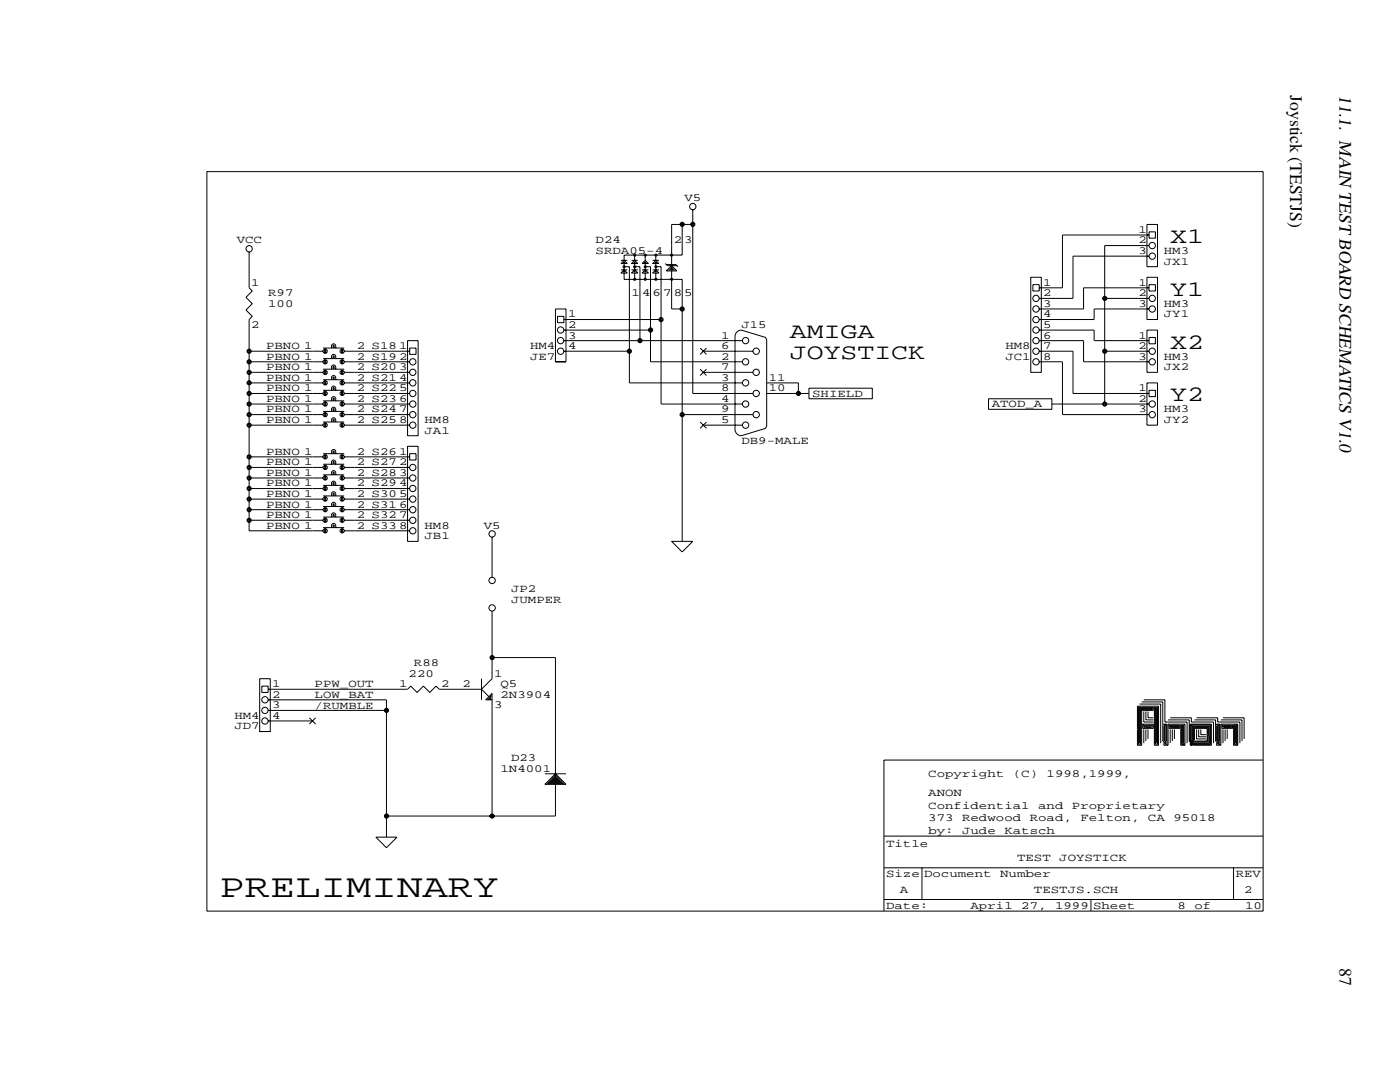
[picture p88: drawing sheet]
<svg xmlns="http://www.w3.org/2000/svg" width="279mm" height="216mm" viewBox="0 0 279 216" stroke-linecap="round" stroke-linejoin="round" font-family="sans-serif">
<defs><g id="words">
<text font-size="6.6" x="43.8" y="179">PRELIMINARY</text>
<g font-size="4.4">
<text x="233.5" y="48.5">X1</text>
<text x="233.5" y="59">Y1</text>
<text x="157.6" y="67.4">AMIGA</text>
<text x="157.6" y="71.7">JOYSTICK</text>
<text x="233.5" y="69.6">X2</text>
<text x="233.5" y="80.1">Y2</text>
</g>
<text font-size="3.6" x="267.4" y="19" transform="rotate(90 267.4 19)">11.1. MAIN TEST BOARD SCHEMATICS V1.0</text>
<g font-size="3.5">
<text x="257.5" y="19.1" transform="rotate(90 257.5 19.1)">Joystick (TESTJS)</text>
<text x="267.4" y="193.2" transform="rotate(90 267.4 193.2)">87</text>
</g>
<g font-size="2.2">
<text x="136.6" y="40.1">V5</text>
<text x="227.2" y="46.5">1</text>
<text x="47.2" y="48.6">VCC</text>
<text x="118.9" y="48.6">D24</text>
<text x="118.9" y="50.7">SRDA05-4</text>
<text x="134.5" y="48.6">2 3</text>
<text x="227.2" y="48.6">2</text>
<text x="227.2" y="50.7">3</text>
<text x="232.3" y="52.8">JX1</text>
<text x="232.3" y="50.7">HM3</text>
<text x="50.1" y="57">1</text>
<text x="53.5" y="59.1">R97</text>
<text x="126" y="59.1">1 4 6 7 8 5</text>
<text x="208.2" y="57">1</text>
<text x="208.2" y="59.1">2</text>
<text x="227.2" y="57">1</text>
<text x="227.2" y="59.1">2</text>
<text x="50.1" y="65.4">2</text>
<text x="53.5" y="61.2">100</text>
<text x="113.4" y="63.3">1</text>
<text x="113.4" y="65.4">2</text>
<text x="148" y="65.4">J15</text>
<text x="208.2" y="61.2">3</text>
<text x="208.2" y="63.3">4</text>
<text x="208.2" y="65.4">5</text>
<text x="227.2" y="61.2">3</text>
<text x="232.3" y="63.3">JY1</text>
<text x="232.3" y="61.2">HM3</text>
<text x="53.1" y="69.7">PBNO 1</text>
<text x="53.1" y="71.8">PBNO 1</text>
<text x="71.2" y="69.7">2 S18</text>
<text x="71.2" y="71.8">2 S19</text>
<text x="79.7" y="69.7">1</text>
<text x="79.7" y="71.8">2</text>
<text x="105.8" y="71.8">JE7</text>
<text x="105.8" y="69.7">HM4</text>
<text x="113.4" y="67.6">3</text>
<text x="113.4" y="69.7">4</text>
<text x="143.9" y="71.8">2</text>
<text x="143.9" y="69.7">6</text>
<text x="143.9" y="67.6">1</text>
<text x="200.7" y="71.8">JC1</text>
<text x="200.7" y="69.7">HM8</text>
<text x="208.2" y="67.6">6</text>
<text x="208.2" y="69.7">7</text>
<text x="208.2" y="71.8">8</text>
<text x="227.2" y="67.6">1</text>
<text x="227.2" y="69.7">2</text>
<text x="227.2" y="71.8">3</text>
<text x="232.3" y="71.8">HM3</text>
<text x="53.1" y="73.9">PBNO 1</text>
<text x="53.1" y="76">PBNO 1</text>
<text x="71.2" y="76">2 S21</text>
<text x="71.2" y="73.9">2 S20</text>
<text x="79.7" y="73.9">3</text>
<text x="79.7" y="76">4</text>
<text x="143.9" y="76">3</text>
<text x="143.9" y="73.9">7</text>
<text x="153.4" y="76">11</text>
<text x="232.3" y="73.9">JX2</text>
<text x="53.1" y="78.1">PBNO 1</text>
<text x="53.1" y="80.2">PBNO 1</text>
<text x="53.1" y="82.3">PBNO 1</text>
<text x="71.2" y="78.1">2 S22</text>
<text x="71.2" y="80.2">2 S23</text>
<text x="71.2" y="82.3">2 S24</text>
<text x="79.7" y="78.1">5</text>
<text x="79.7" y="80.2">6</text>
<text x="79.7" y="82.3">7</text>
<text x="143.9" y="82.3">9</text>
<text x="143.9" y="80.2">4</text>
<text x="143.9" y="78.1">8</text>
<text x="153.4" y="78.1">10</text>
<text x="162.1" y="79.1">SHIELD</text>
<text x="197.9" y="81.3">ATOD_A</text>
<text x="227.2" y="78.1">1</text>
<text x="227.2" y="80.2">2</text>
<text x="227.2" y="82.3">3</text>
<text x="232.3" y="82.3">HM3</text>
<text x="53.1" y="84.4">PBNO 1</text>
<text x="71.2" y="84.4">2 S25</text>
<text x="79.7" y="84.4">8</text>
<text x="84.7" y="86.5">JA1</text>
<text x="84.7" y="84.4">HM8</text>
<text x="143.9" y="84.4">5</text>
<text x="148" y="88.6">DB9-MALE</text>
<text x="232.3" y="84.4">JY2</text>
<text x="53.1" y="90.7">PBNO 1</text>
<text x="53.1" y="92.8">PBNO 1</text>
<text x="53.1" y="95">PBNO 1</text>
<text x="71.2" y="92.8">2 S27</text>
<text x="71.2" y="90.7">2 S26</text>
<text x="71.2" y="95">2 S28</text>
<text x="79.7" y="90.7">1</text>
<text x="79.7" y="92.8">2</text>
<text x="79.7" y="95">3</text>
<text x="53.1" y="97.1">PBNO 1</text>
<text x="53.1" y="99.2">PBNO 1</text>
<text x="53.1" y="101.3">PBNO 1</text>
<text x="71.2" y="97.1">2 S29</text>
<text x="71.2" y="99.2">2 S30</text>
<text x="71.2" y="101.3">2 S31</text>
<text x="79.7" y="97.1">4</text>
<text x="79.7" y="99.2">5</text>
<text x="79.7" y="101.3">6</text>
<text x="53.1" y="103.4">PBNO 1</text>
<text x="53.1" y="105.5">PBNO 1</text>
<text x="71.2" y="103.4">2 S32</text>
<text x="71.2" y="105.5">2 S33</text>
<text x="79.7" y="103.4">7</text>
<text x="79.7" y="105.5">8</text>
<text x="84.7" y="107.6">JB1</text>
<text x="84.7" y="105.5">HM8</text>
<text x="96.5" y="105.5">V5</text>
<text x="102" y="118.1">JP2</text>
<text x="102" y="120.3">JUMPER</text>
<text x="54.3" y="137.1">1</text>
<text x="62.8" y="137.2">PPW_OUT</text>
<text x="79.7" y="137.1">1</text>
<text x="81.5" y="135">220</text>
<text x="82.6" y="132.9">R88</text>
<text x="88.1" y="137.1">2</text>
<text x="92.3" y="137.1">2</text>
<text x="98.6" y="135">1</text>
<text x="99.9" y="137.1">Q5</text>
<text x="46.8" y="143.4">HM4</text>
<text x="54.3" y="139.2">2</text>
<text x="54.3" y="141.3">3</text>
<text x="54.3" y="143.4">4</text>
<text x="62.8" y="139.3">LOW_BAT</text>
<text x="62.8" y="141.4">/RUMBLE</text>
<text x="98.6" y="141.3">3</text>
<text x="99.9" y="139.2">2N3904</text>
<text x="46.8" y="145.5">JD7</text>
<text x="99.9" y="154">1N4001</text>
<text x="102" y="151.9">D23</text>
<text x="185.3" y="155">Copyright</text>
<text x="202.1" y="155">(C)</text>
<text x="208.9" y="155">1998,1999,</text>
<text x="185.3" y="161.4">Confidential</text>
<text x="185.3" y="158.8">ANON</text>
<text x="207.2" y="161.4">and</text>
<text x="213.9" y="161.4">Proprietary</text>
<text x="185.3" y="166.4">by:</text>
<text x="185.3" y="163.9">373</text>
<text x="192" y="166.4">Jude</text>
<text x="192" y="163.9">Redwood</text>
<text x="200.4" y="166.4">Katsch</text>
<text x="205.5" y="163.9">Road,</text>
<text x="215.6" y="163.9">Felton,</text>
<text x="229.1" y="163.9">CA</text>
<text x="234.2" y="163.9">95018</text>
<text x="176.8" y="168.9">Title</text>
<text x="203" y="171.9">TEST</text>
<text x="211.4" y="171.9">JOYSTICK</text>
<text x="176.8" y="175.1">Size Document</text>
<text x="179.6" y="178.2">A</text>
<text x="199.6" y="175.1">Number</text>
<text x="206.3" y="178.2">TESTJS.SCH</text>
<text x="246.6" y="175.1">REV</text>
<text x="248.3" y="178.2">2</text>
<text x="176.8" y="181.4">Date:</text>
<text x="193.7" y="181.4">April</text>
<text x="203.8" y="181.4">27,</text>
<text x="210.6" y="181.4">1999 Sheet</text>
<text x="235" y="181.4">8</text>
<text x="238.4" y="181.4">of</text>
<text x="248.5" y="181.4">10</text>
</g>
</g></defs>
<g fill="none" stroke="#000" stroke-width=".2">
<path d="M41.3 34.2h210.8v147.6h-210.8zM49.7 50.3v7.1l.7 .7-1.3 1.2 1.3 1.3-1.3 1.3 1.3 1.2-.7 .7v42.1h14.8M123.9 52h1.3M123.9 52.6l.7-.6 .6 .6zM123.9 53.8h1.3M123.9 54.5l.7-.7 .6 .7zM124.3 52.4h.5M124.3 54.3h.5M124.6 52.2h.1M124.6 54.1h.1M124.6 53.2h1v23.2h22.6M124.6 52.6v1.2"/>
<path d="M124.6 54.5v1.2h11.5v52.3M126 52h1.3M126 52.6l.7-.6 .6 .6zM126 53.8h1.3M126 54.5l.7-.7 .6 .7zM126.4 52.4h.5M126.4 54.3h.5M126.7 52.2h.1M126.7 54.1h.1M126.7 53.2h1v14.8M126.7 50.9v1.1M126.7 52.6v1.2"/>
<path d="M126.7 54.5v1.2M128.1 53.8h1.3M128.6 52.4h.4M128.6 54.3h.4M128.8 52.2h.1M128.8 54.1h.1M128.8 53.2h1v19h18.4M128.8 52l.6 .6h-1.3zM128.8 53.8l.6 .7h-1.3zM128.8 50.9v1.1M128.8 52.6v1.2M128.8 54.5v1.2"/>
<path d="M130.2 52h1.3M130.2 52.6l.7-.6 .6 .6zM130.2 53.8h1.3M130.2 54.5l.7-.7 .6 .7zM130.7 52.4h.4M130.7 54.3h.4M130.9 52.2h.1M130.9 54.1h.1M130.9 53.2h1v27.4h16.3M130.9 50.9v1.1M130.9 52.6v1.2M130.9 54.5v1.2"/>
<path d="M132.8 52.6l.4 .4h1.9M133 52.8h1.9l.4 .4M133.4 53.8h1.3M133.6 53.6h.9M133.8 53.4h.4M134 53.2h.1M134 54.1v7.5h2.1M134 53l1.1 1.1h-2.1zM136.1 44.8v6.1h-11.5v1.1M138.3 44.8h-4.3v8.2M138.3 41.8v36.7h12M205.7 55.3h2.1v19h-2.1z"/>
<path d="M206.1 56.8h1.3v1.3h-1.3zM220.5 59.5h8.8M228.9 44.8h2.1v8.4h-2.1zM228.9 55.3h2.1v8.5h-2.1zM229.3 46.9h-17.3v10.5h-4.6M229.3 46.3h1.3v1.2h-1.3zM229.3 56.8h1.3v1.3h-1.3zM229.3 49h-8.8v31.6M229.3 51.1h-15.2v8.4h-6.7M229.3 57.4h-13.1v4.2h-8.8M49.7 70.1h14.8M49.7 72.2h14.8"/>
<path d="M49.7 74.3h14.8M49.7 76.4h14.8M49.7 78.5h14.8M64.5 69.4h4.2M64.5 71.6h4.2M64.5 77.9h4.2M64.5 73.7h4.2M64.5 75.8h4.2M64.5 80h4.2M64.7 70.1h.4M64.7 69.9h.4M64.7 70.3h.4"/>
<path d="M64.7 72.2h.4M64.7 72h.4M64.7 72.4h.4M64.7 74.3h.4M64.7 76.4h.4M64.7 78.5h.4M64.7 74.1h.4M64.7 74.5h.4M64.7 76.2h.4M64.7 76.6h.4M64.7 78.3h.4M64.7 78.7h.4"/>
<path d="M66.2 69.4v-.4a.42 .42 0 0 1 .4-.4 .42 .42 0 0 1 .4 .4v.4M66.2 71.6v-.5a.42 .42 0 0 1 .4-.4 .42 .42 0 0 1 .4 .4v.5M66.2 73.7v-.5a.42 .42 0 0 1 .4-.4 .42 .42 0 0 1 .4 .4v.5M66.2 75.8v-.4a.42 .42 0 0 1 .4-.5 .42 .42 0 0 1 .4 .5v.4M66.2 77.9v-.4a.42 .42 0 0 1 .4-.5 .42 .42 0 0 1 .4 .5v.4M66.2 80v-.4a.42 .42 0 0 1 .4-.5 .42 .42 0 0 1 .4 .5v.4M66.4 69h.4M66.4 69.2h.4M66.4 71.1h.4M66.4 71.3h.4M66.4 79.6h.4M66.4 77.5h.4"/>
<path d="M66.4 73.2h.4M66.4 73.5h.4M66.4 75.4h.4M66.4 75.6h.4M66.4 77.7h.4M66.4 79.8h.4M66.6 68.8h.1M66.6 70.9h.1M66.6 73h.1M66.6 75.1h.1M66.6 77.2h.1M66.6 79.4h.1"/>
<path d="M68.1 70.1h.4M68.1 69.9h.4M68.1 70.3h.4M68.1 72.2h.4M68.1 72h.4M68.1 72.4h.4M68.1 74.3h.4M68.1 76.4h.4M68.1 78.5h.4M68.1 74.1h.4M68.1 74.5h.4M68.1 76.2h.4"/>
<path d="M68.1 76.6h.4M68.1 78.3h.4M68.1 78.7h.4M68.7 70.1h13.1M68.7 72.2h13.1M68.7 74.3h13.1M68.7 76.4h13.1M68.7 78.5h13.1M81.3 68h2.1v18.9h-2.1zM81.8 69.4h1.2v1.3h-1.2zM110.9 61.6h2.1v10.6h-2.1zM111.3 63.1h1.2v1.3h-1.2z"/>
<path d="M112.5 70.1h13.1M112.5 68h35.7M112.5 65.9h17.3M112.5 63.8h19.4M139.7 69.4l1.3 1.3M139.7 73.7l1.3 1.2M140.4 70.1h9.9M140.4 74.3h9.9M141 69.4l-1.3 1.3M141 73.7l-1.3 1.2M152.8 67.4l.2 .6v16.8l-.2 .6M152.8 67.3l-4.8-1.4a1.26 1.26 0 0 0-1.3 1.2v18.6a1.26 1.26 0 0 0 1.3 1.2l4.8-1.4"/>
<path d="M153 76.4h6.3v2.1M153 78.5h8.4M161.4 77.5h12.7v2.1h-12.7zM197.3 79.6h12.6v2.1h-12.6zM207.4 70.1h6.7v8.4h15.2M207.4 72.2h4.6v10.5h17.3M207.4 68h8.8v4.2h13.1M207.4 65.9h11v2.1h10.9M220.5 70.1h8.8M228.9 65.9h2.1v8.4h-2.1zM228.9 76.4h2.1v8.4h-2.1zM229.3 67.3h1.3v1.3h-1.3z"/>
<path d="M229.3 77.9h1.3v1.2h-1.3zM229.3 61.6h-10.9v2.2h-11M49.7 80.6h14.8M49.7 82.7h14.8M49.7 84.8h14.8M49.7 91.2h14.8M49.7 93.3h14.8M49.7 95.4h14.8M49.7 97.5h14.8M49.7 99.6h14.8M64.5 90.5h4.2M64.5 82.1h4.2"/>
<path d="M64.5 84.2h4.2M64.5 92.6h4.2M64.5 94.7h4.2M64.5 96.9h4.2M64.5 99h4.2M64.7 80.6h.4M64.7 82.7h.4M64.7 84.8h.4M64.7 91.2h.4M64.7 93.3h.4M64.7 95.4h.4M64.7 97.5h.4"/>
<path d="M64.7 99.6h.4M64.7 80.4h.4M64.7 80.8h.4M64.7 82.5h.4M64.7 82.9h.4M64.7 84.6h.4M64.7 85h.4M64.7 90.9h.4M64.7 91.4h.4M64.7 93.1h.4M64.7 93.5h.4M64.7 95.2h.4"/>
<path d="M64.7 95.6h.4M64.7 97.3h.4M64.7 97.7h.4M64.7 99.4h.4M64.7 99.8h.4M66.2 82.1v-.4a.42 .42 0 0 1 .4-.4 .42 .42 0 0 1 .4 .4v.4M66.2 84.2v-.4a.42 .42 0 0 1 .4-.4 .42 .42 0 0 1 .4 .4v.4M66.2 90.5v-.4a.42 .42 0 0 1 .4-.4 .42 .42 0 0 1 .4 .4v.4M66.2 92.6v-.4a.42 .42 0 0 1 .4-.4 .42 .42 0 0 1 .4 .4v.4M66.2 94.7v-.4a.42 .42 0 0 1 .4-.4 .42 .42 0 0 1 .4 .4v.4M66.2 96.9v-.5a.42 .42 0 0 1 .4-.4 .42 .42 0 0 1 .4 .4v.5M66.2 99v-.5a.42 .42 0 0 1 .4-.4 .42 .42 0 0 1 .4 .4v.5"/>
<path d="M66.4 81.7h.4M66.4 81.9h.4M66.4 83.8h.4M66.4 84h.4M66.4 90.1h.4M66.4 90.3h.4M66.4 92.2h.4M66.4 92.4h.4M66.4 94.3h.4M66.4 94.5h.4M66.4 96.4h.4M66.4 96.6h.4"/>
<path d="M66.4 98.5h.4M66.4 98.7h.4M66.6 81.5h.1M66.6 83.6h.1M66.6 89.9h.1M66.6 92h.1M66.6 94.1h.1M66.6 96.2h.1M66.6 98.3h.1M68.1 80.6h.4M68.1 82.7h.4M68.1 84.8h.4"/>
<path d="M68.1 91.2h.4M68.1 93.3h.4M68.1 95.4h.4M68.1 97.5h.4M68.1 99.6h.4M68.1 80.4h.4M68.1 80.8h.4M68.1 82.5h.4M68.1 82.9h.4M68.1 84.6h.4M68.1 85h.4M68.1 90.9h.4"/>
<path d="M68.1 91.4h.4M68.1 93.1h.4M68.1 93.5h.4M68.1 95.2h.4M68.1 95.6h.4M68.1 97.3h.4M68.1 97.7h.4M68.1 99.4h.4M68.1 99.8h.4M68.7 80.6h13.1M68.7 82.7h13.1M68.7 84.8h13.1"/>
<path d="M68.7 91.2h13.1M68.7 93.3h13.1M68.7 95.4h13.1M68.7 97.5h13.1M68.7 99.6h13.1M81.3 89.1h2.1v18.9h-2.1zM81.8 90.5h1.2v1.3h-1.2zM136.1 82.7h14.2M139.7 84.2l1.3 1.3M140.4 84.8h7.8M141 84.2l-1.3 1.3M209.9 80.6h19.4"/>
<path d="M49.7 101.7h14.8M49.7 103.8h14.8M64.5 101.1h4.2M64.5 103.2h4.2M64.5 105.3h4.2M64.7 101.7h.4M64.7 103.8h.4M64.7 105.9h.4M64.7 101.5h.4M64.7 101.9h.4M64.7 103.6h.4M64.7 104h.4"/>
<path d="M64.7 105.7h.4M64.7 106.1h.4M66.2 101.1v-.5a.42 .42 0 0 1 .4-.4 .42 .42 0 0 1 .4 .4v.5M66.2 103.2v-.4a.42 .42 0 0 1 .4-.5 .42 .42 0 0 1 .4 .5v.4M66.2 105.3v-.4a.42 .42 0 0 1 .4-.5 .42 .42 0 0 1 .4 .5v.4M66.4 100.6h.4M66.4 100.9h.4M66.4 102.8h.4M66.4 103h.4M66.4 104.9h.4M66.4 105.1h.4M66.6 100.4h.1"/>
<path d="M66.6 102.5h.1M66.6 104.7h.1M68.1 101.7h.4M68.1 103.8h.4M68.1 105.9h.4M68.1 101.5h.4M68.1 101.9h.4M68.1 103.6h.4M68.1 104h.4M68.1 105.7h.4M68.1 106.1h.4M68.7 101.7h13.1"/>
<path d="M68.7 103.8h13.1M68.7 105.9h13.1M98.2 107.2v8M134 108h4.3l-2.2 2.1zM51.8 135.4h2.1v10.6h-2.1zM52.2 136.9h1.3v1.3h-1.3zM53.5 139.6h23.6v27.4M53.5 137.5h27.8l.7-.6 1.2 1.3 1.3-1.3 1.3 1.3 1.2-1.3 .7 .6h8.4M96.1 137.5l1.5 1.5M96.1 135.4v4.2M97.4 139.4h.6M97.6 139.2h.4"/>
<path d="M97.8 139h.2M98 138.8h.1M98.2 131.2h12.7v23.2M98.2 121.9v13.5l-2.1 2.1M98.2 139.6h-1.3l1.3-1.2v24.4M228.3 139.6h4.2v4.5h4.4v4.2M53.5 141.8h23.6M53.5 143.9h8.9M61.7 143.2l1.3 1.3M63 143.2l-1.3 1.3M108.7 154.4h4.3M109.2 156.3h3.3"/>
<path d="M109.4 156.1h2.9M109.6 155.9h2.5M109.8 155.7h2.1M110 155.5h1.7M110.2 155.2h1.3M110.4 155h.9M110.6 154.8h.5M110.9 154.6h.1M110.9 156.5v6.3h-33.8M110.9 154.4l2.1 2.1h-4.3zM227 140.9h4.2v7.8h-.8v-7.6h.6v7.4h-.4v-7.2h.2v7M227 140.9l.8 .9v6.9h-.8z"/>
<path d="M227.4 141.1h2.8v.7h-2.1zM227.4 141.1l-.2 .2v7.2h.4v-6.7l-.2-.3v6.8M227.4 140.5h4.2v7.8M227.8 140.1h4.3v7.8l.8 .8h.2v-4.2h3.4v4.2h-.9v-4h.7v3.8h-.4v-3.6h.2v3.4M227.8 141.3h2.2v.2h-1.9zM228.1 144.5h2.1v.8h-2.1zM228.1 144.5l.6 .6h1.3v-.4h-1.5l-.2 .4 .4-.2h1M228.3 142v2.1h1.9M228.3 145.5v2.8M228.7 142v1.6h1.5M228.7 145.5v2.4M229.1 142v1.2h1.1"/>
<path d="M229.1 145.5v1.9M232.3 147.9v-3h.2v3l.2 .2-.2 .4M232.3 144.5h.6v4l-.2 .2h-.4v-.4l.4-.4v-3.2h-.4zM233.1 143.6h4.2v4.3l.9 .8h3.6v-4.2h-4.3v3.4l.7 .6h3.3v-3.8h-3.7v3.2l.4 .4h3.1v-3.4h-3.3v3l.2 .2h2.9v-3h-2.9v2.8h2.7v-2.6h-2.5v2.4M233.3 144.7h2.1v.6h-2.1zM233.3 144.7l.4 .4h1.5v-.2h-1.5l-.2 .2M233.5 143.2h4.3v.9h4.4v4.2M233.5 145.5v2.8M234 145.5v2.4M234.4 145.5v1.9M237.5 148.3l.5 .4h-.5zM238.4 143.6h4.2v4.3l.8 .8h.3v-4.2h3.3v4.2h-.8v-4h.6v3.8h-.4v-3.6h.2v3.4"/>
<path d="M238.8 143.2h4.2v.9h4.4v4.2M238.8 145.5v1.9h1.9M239.2 145.5v1.5h1.5M239.6 145.5v1.1h1.1M242.8 144.5h.6v4l-.2 .2h-.4v-.4l.4-.4v-3.2h-.4zM242.8 147.9v-3h.2v3l.2 .2-.2 .4M243.7 143.6h4.2v4.3M243.9 144.7h2.1v.6h-2.1zM243.9 144.7l.4 .4h1.5v-.2h-1.5l-.2 .2M244.1 143.2h4.2v4.2M244.1 145.5v2.8M244.5 145.5v2.4"/>
<path d="M244.9 145.5v1.9M252.1 151.7h-75.7v30.1M75 167h4.2l-2.1 2.2zM176.4 179.5h75.7M176.4 173.2h75.7M176.4 166.8h75.7M184 173.2v6.3M217.7 179.5v2.3M246.2 173.2v6.3"/>
<circle cx="49.7" cy="49.6" r=".63"/>
<circle cx="124.5" cy="53.2" r=".21"/>
<circle cx="126.7" cy="50.9" r=".21"/>
<circle cx="126.7" cy="55.7" r=".21"/>
<circle cx="126.7" cy="53.2" r=".21"/>
<circle cx="128.8" cy="50.9" r=".21"/>
<circle cx="128.8" cy="55.7" r=".21"/>
<circle cx="128.8" cy="53.2" r=".21"/>
<circle cx="130.9" cy="50.9" r=".21"/>
<circle cx="130.9" cy="53.2" r=".21"/>
<circle cx="130.9" cy="55.7" r=".21"/>
<circle cx="134" cy="50.9" r=".21"/>
<circle cx="134" cy="55.7" r=".21"/>
<circle cx="136.1" cy="44.8" r=".42"/>
<circle cx="136.1" cy="44.8" r=".21"/>
<circle cx="138.3" cy="44.8" r=".42"/>
<circle cx="138.3" cy="44.8" r=".21"/>
<circle cx="138.3" cy="41.2" r=".63"/>
<circle cx="206.8" cy="59.5" r=".63"/>
<circle cx="220.5" cy="59.5" r=".42"/>
<circle cx="220.5" cy="59.5" r=".21"/>
<circle cx="230" cy="59.5" r=".63"/>
<circle cx="230" cy="51.1" r=".63"/>
<circle cx="230" cy="49" r=".63"/>
<circle cx="49.7" cy="74.3" r=".21"/>
<circle cx="49.7" cy="70.1" r=".21"/>
<circle cx="49.7" cy="72.2" r=".21"/>
<circle cx="49.7" cy="76.4" r=".21"/>
<circle cx="49.7" cy="78.5" r=".21"/>
<circle cx="49.7" cy="72.2" r=".42"/>
<circle cx="49.7" cy="74.3" r=".42"/>
<circle cx="49.7" cy="70.1" r=".42"/>
<circle cx="49.7" cy="78.5" r=".42"/>
<circle cx="49.7" cy="76.4" r=".42"/>
<circle cx="64.9" cy="70.1" r=".42"/>
<circle cx="64.9" cy="74.3" r=".42"/>
<circle cx="64.9" cy="72.2" r=".42"/>
<circle cx="64.9" cy="76.4" r=".42"/>
<circle cx="64.9" cy="78.5" r=".42"/>
<circle cx="68.3" cy="72.2" r=".42"/>
<circle cx="68.3" cy="74.3" r=".42"/>
<circle cx="68.3" cy="70.1" r=".42"/>
<circle cx="68.3" cy="78.5" r=".42"/>
<circle cx="68.3" cy="76.4" r=".42"/>
<circle cx="82.4" cy="78.5" r=".63"/>
<circle cx="82.4" cy="76.4" r=".63"/>
<circle cx="82.4" cy="72.2" r=".63"/>
<circle cx="82.4" cy="74.3" r=".63"/>
<circle cx="111.9" cy="70.1" r=".63"/>
<circle cx="111.9" cy="68" r=".63"/>
<circle cx="111.9" cy="65.8" r=".63"/>
<circle cx="125.6" cy="70.1" r=".42"/>
<circle cx="125.6" cy="70.1" r=".21"/>
<circle cx="127.7" cy="68" r=".42"/>
<circle cx="127.7" cy="68" r=".21"/>
<circle cx="129.8" cy="65.8" r=".42"/>
<circle cx="129.8" cy="65.8" r=".21"/>
<circle cx="131.9" cy="63.8" r=".21"/>
<circle cx="131.9" cy="63.8" r=".42"/>
<circle cx="136.1" cy="61.7" r=".42"/>
<circle cx="136.1" cy="61.7" r=".21"/>
<circle cx="148.8" cy="76.4" r=".63"/>
<circle cx="148.8" cy="68" r=".63"/>
<circle cx="148.8" cy="72.2" r=".63"/>
<circle cx="150.9" cy="78.5" r=".63"/>
<circle cx="150.9" cy="70.1" r=".63"/>
<circle cx="150.9" cy="74.3" r=".63"/>
<circle cx="159.3" cy="78.5" r=".42"/>
<circle cx="159.3" cy="78.5" r=".21"/>
<circle cx="206.8" cy="63.8" r=".63"/>
<circle cx="206.8" cy="61.7" r=".63"/>
<circle cx="206.8" cy="72.2" r=".63"/>
<circle cx="206.8" cy="68" r=".63"/>
<circle cx="206.8" cy="65.8" r=".63"/>
<circle cx="206.8" cy="70.1" r=".63"/>
<circle cx="220.5" cy="70.1" r=".42"/>
<circle cx="220.5" cy="70.1" r=".21"/>
<circle cx="230" cy="61.7" r=".63"/>
<circle cx="230" cy="72.2" r=".63"/>
<circle cx="230" cy="70.1" r=".63"/>
<circle cx="49.7" cy="91.2" r=".21"/>
<circle cx="49.7" cy="93.3" r=".21"/>
<circle cx="49.7" cy="99.6" r=".21"/>
<circle cx="49.7" cy="95.4" r=".21"/>
<circle cx="49.7" cy="97.5" r=".21"/>
<circle cx="49.7" cy="80.6" r=".21"/>
<circle cx="49.7" cy="84.8" r=".21"/>
<circle cx="49.7" cy="82.7" r=".21"/>
<circle cx="49.7" cy="82.7" r=".42"/>
<circle cx="49.7" cy="80.6" r=".42"/>
<circle cx="49.7" cy="84.8" r=".42"/>
<circle cx="49.7" cy="99.6" r=".42"/>
<circle cx="49.7" cy="95.4" r=".42"/>
<circle cx="49.7" cy="97.5" r=".42"/>
<circle cx="49.7" cy="93.3" r=".42"/>
<circle cx="49.7" cy="91.2" r=".42"/>
<circle cx="64.9" cy="82.7" r=".42"/>
<circle cx="64.9" cy="84.8" r=".42"/>
<circle cx="64.9" cy="80.6" r=".42"/>
<circle cx="64.9" cy="97.5" r=".42"/>
<circle cx="64.9" cy="93.3" r=".42"/>
<circle cx="64.9" cy="91.2" r=".42"/>
<circle cx="64.9" cy="95.4" r=".42"/>
<circle cx="64.9" cy="99.6" r=".42"/>
<circle cx="68.3" cy="80.6" r=".42"/>
<circle cx="68.3" cy="82.7" r=".42"/>
<circle cx="68.3" cy="84.8" r=".42"/>
<circle cx="68.3" cy="99.6" r=".42"/>
<circle cx="68.3" cy="97.5" r=".42"/>
<circle cx="68.3" cy="93.3" r=".42"/>
<circle cx="68.3" cy="91.2" r=".42"/>
<circle cx="68.3" cy="95.4" r=".42"/>
<circle cx="82.4" cy="95.4" r=".63"/>
<circle cx="82.4" cy="97.5" r=".63"/>
<circle cx="82.4" cy="99.6" r=".63"/>
<circle cx="82.4" cy="80.6" r=".63"/>
<circle cx="82.4" cy="84.8" r=".63"/>
<circle cx="82.4" cy="93.3" r=".63"/>
<circle cx="82.4" cy="82.7" r=".63"/>
<circle cx="136.1" cy="82.7" r=".42"/>
<circle cx="136.1" cy="82.7" r=".21"/>
<circle cx="148.8" cy="80.6" r=".63"/>
<circle cx="148.8" cy="84.8" r=".63"/>
<circle cx="150.9" cy="82.7" r=".63"/>
<circle cx="220.5" cy="80.6" r=".42"/>
<circle cx="220.5" cy="80.6" r=".21"/>
<circle cx="230" cy="80.6" r=".63"/>
<circle cx="230" cy="82.7" r=".63"/>
<circle cx="49.7" cy="101.7" r=".21"/>
<circle cx="49.7" cy="103.8" r=".21"/>
<circle cx="49.7" cy="101.7" r=".42"/>
<circle cx="49.7" cy="103.8" r=".42"/>
<circle cx="64.9" cy="105.9" r=".42"/>
<circle cx="64.9" cy="103.8" r=".42"/>
<circle cx="64.9" cy="101.7" r=".42"/>
<circle cx="68.3" cy="105.9" r=".42"/>
<circle cx="68.3" cy="101.7" r=".42"/>
<circle cx="68.3" cy="103.8" r=".42"/>
<circle cx="82.4" cy="103.8" r=".63"/>
<circle cx="82.4" cy="101.7" r=".63"/>
<circle cx="82.4" cy="105.9" r=".63"/>
<circle cx="98.2" cy="115.8" r=".63"/>
<circle cx="98.2" cy="106.5" r=".63"/>
<circle cx="52.9" cy="139.6" r=".63"/>
<circle cx="98.2" cy="131.2" r=".42"/>
<circle cx="98.2" cy="131.2" r=".21"/>
<circle cx="98.2" cy="121.3" r=".63"/>
<circle cx="52.9" cy="141.8" r=".63"/>
<circle cx="52.9" cy="143.9" r=".63"/>
<circle cx="77.1" cy="141.8" r=".42"/>
<circle cx="77.1" cy="141.8" r=".21"/>
<circle cx="77.1" cy="162.8" r=".42"/>
<circle cx="77.1" cy="162.8" r=".21"/>
<circle cx="98.2" cy="162.8" r=".42"/>
<circle cx="98.2" cy="162.8" r=".21"/>
</g>
<use href="#words"/>
</svg>
